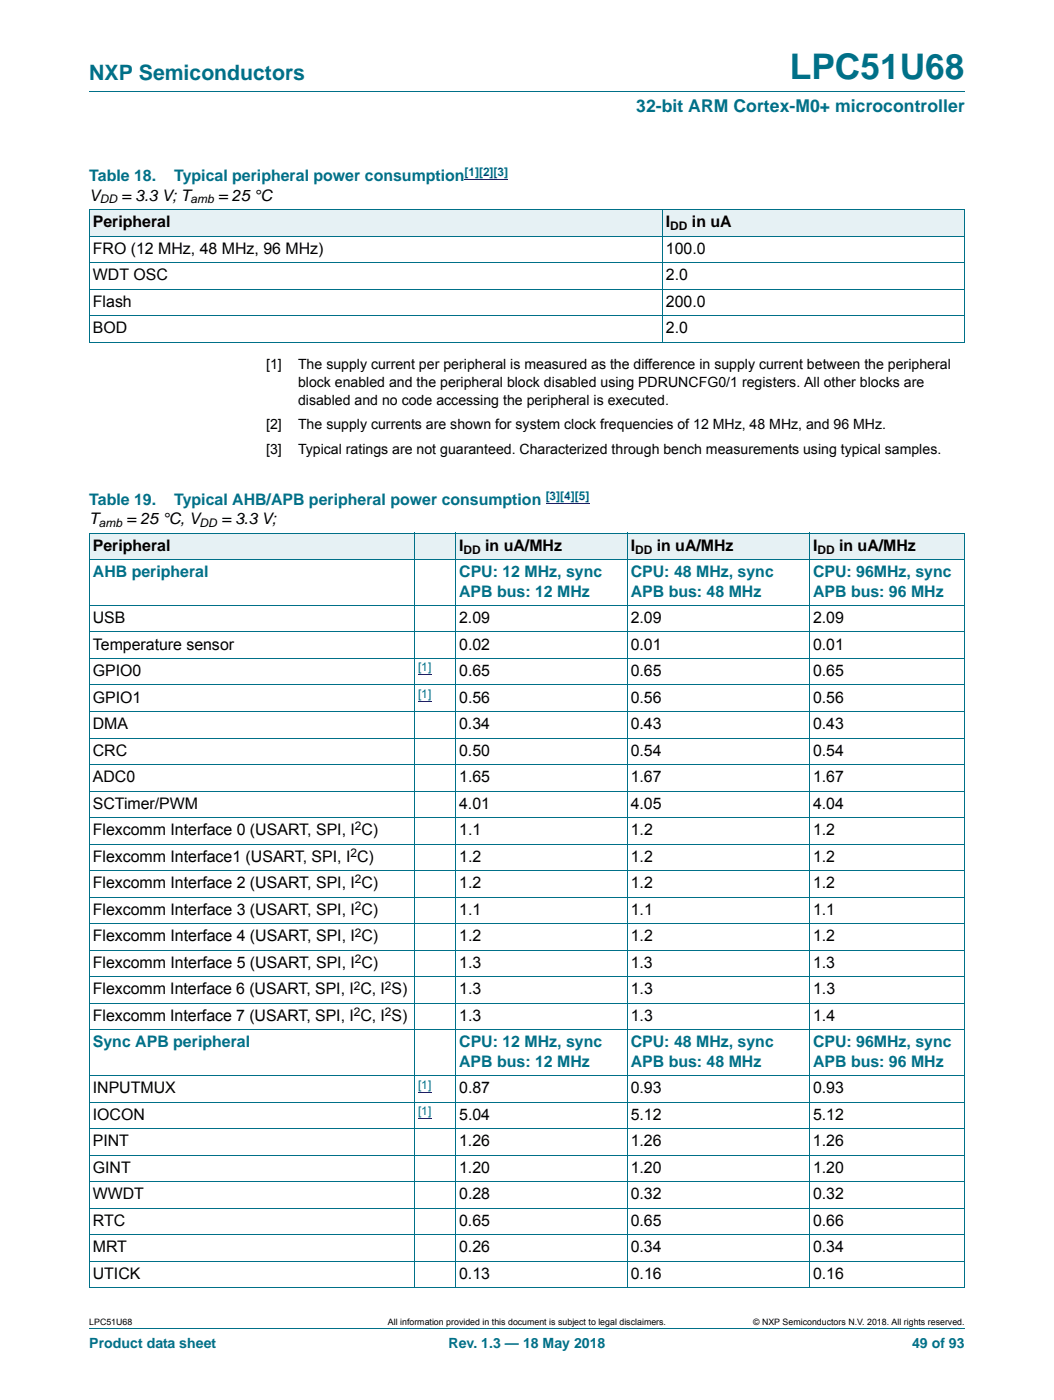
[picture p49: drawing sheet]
<svg xmlns="http://www.w3.org/2000/svg" width="210mm" height="279mm" viewBox="0 0 210 279" stroke-linecap="round" stroke-linejoin="round" font-family="sans-serif">
<defs><g id="words">
<text font-size="7" fill="#007088" x="157.6" y="15.8">LPC51U68</text>
<text font-size="4.2" fill="#007088" x="17.8" y="16">NXP Semiconductors</text>
<text font-size="3.5" fill="#007088" x="126.9" y="22.3">32-bit ARM Cortex-M0+ microcontroller</text>
<g font-size="3.2" fill="#007088">
<text x="17.8" y="36.2">Table 18.</text>
<text x="34.7" y="36.2">Typical peripheral power consumption</text>
<text x="17.8" y="100.7">Table 19.</text>
<text x="34.7" y="100.7">Typical AHB/APB peripheral power consumption</text>
<text x="18.5" y="115.2">AHB peripheral</text>
<text x="91.6" y="119.1">APB bus: 12 MHz</text>
<text x="91.6" y="115.2">CPU: 12 MHz, sync</text>
<text x="125.8" y="115.2">CPU: 48 MHz, sync</text>
<text x="125.8" y="119.1">APB bus: 48 MHz</text>
<text x="162.2" y="115.2">CPU: 96MHz, sync</text>
<text x="162.2" y="119.1">APB bus: 96 MHz</text>
<text x="18.5" y="209">Sync APB peripheral</text>
<text x="91.6" y="209">CPU: 12 MHz, sync</text>
<text x="125.8" y="209">CPU: 48 MHz, sync</text>
<text x="162.2" y="209">CPU: 96MHz, sync</text>
<text x="91.6" y="212.9">APB bus: 12 MHz</text>
<text x="125.8" y="212.9">APB bus: 48 MHz</text>
<text x="162.2" y="212.9">APB bus: 96 MHz</text>
</g>
<g font-size="3.2">
<text x="17.8" y="40">V</text>
<text x="24.3" y="40">= 3.3 V; T</text>
<text x="43.5" y="40">= 25 °C</text>
<text x="18.5" y="45.3">Peripheral</text>
<text x="132.8" y="45.3">I</text>
<text x="138" y="45.3">in uA</text>
<text x="18.5" y="50.6">FRO (12 MHz, 48 MHz, 96 MHz)</text>
<text x="132.8" y="50.6">100.0</text>
<text x="18.5" y="55.9">WDT OSC</text>
<text x="132.8" y="55.9">2.0</text>
<text x="18.5" y="61.2">Flash</text>
<text x="132.8" y="61.2">200.0</text>
<text x="18.5" y="66.5">BOD</text>
<text x="132.8" y="66.5">2.0</text>
<text x="17.8" y="104.6">T</text>
<text x="25.3" y="104.6">= 25 °C, V</text>
<text x="44.2" y="104.6">= 3.3 V;</text>
<text x="18.5" y="109.9">Peripheral</text>
<text x="91.6" y="109.9">I</text>
<text x="96.8" y="109.9">in uA/MHz</text>
<text x="125.8" y="109.9">I</text>
<text x="131" y="109.9">in uA/MHz</text>
<text x="162.2" y="109.9">I</text>
<text x="167.4" y="109.9">in uA/MHz</text>
<text x="18.5" y="124.4">USB</text>
<text x="91.6" y="124.4">2.09</text>
<text x="125.8" y="124.4">2.09</text>
<text x="162.2" y="124.4">2.09</text>
<text x="18.5" y="129.6">Temperature sensor</text>
<text x="91.6" y="129.6">0.02</text>
<text x="125.8" y="129.6">0.01</text>
<text x="162.2" y="129.6">0.01</text>
<text x="18.5" y="134.9">GPIO0</text>
<text x="91.6" y="134.9">0.65</text>
<text x="125.8" y="134.9">0.65</text>
<text x="162.2" y="134.9">0.65</text>
<text x="18.5" y="140.2">GPIO1</text>
<text x="91.6" y="140.2">0.56</text>
<text x="125.8" y="140.2">0.56</text>
<text x="162.2" y="140.2">0.56</text>
<text x="18.5" y="145.5">DMA</text>
<text x="91.6" y="145.5">0.34</text>
<text x="125.8" y="145.5">0.43</text>
<text x="162.2" y="145.5">0.43</text>
<text x="18.5" y="150.8">CRC</text>
<text x="91.6" y="150.8">0.50</text>
<text x="125.8" y="150.8">0.54</text>
<text x="162.2" y="150.8">0.54</text>
<text x="18.5" y="156.1">ADC0</text>
<text x="18.5" y="161.4">SCTimer/PWM</text>
<text x="91.6" y="161.4">4.01</text>
<text x="91.6" y="156.1">1.65</text>
<text x="125.8" y="156.1">1.67</text>
<text x="125.8" y="161.4">4.05</text>
<text x="162.2" y="156.1">1.67</text>
<text x="162.2" y="161.4">4.04</text>
<text x="18.5" y="166.7">Flexcomm Interface 0 (USART, SPI, I C)</text>
<text x="91.6" y="166.7">1.1</text>
<text x="125.8" y="166.7">1.2</text>
<text x="162.2" y="166.7">1.2</text>
<text x="18.5" y="172">Flexcomm Interface1 (USART, SPI, I C)</text>
<text x="91.6" y="172">1.2</text>
<text x="125.8" y="172">1.2</text>
<text x="162.2" y="172">1.2</text>
<text x="18.5" y="177.3">Flexcomm Interface 2 (USART, SPI, I C)</text>
<text x="91.6" y="177.3">1.2</text>
<text x="125.8" y="177.3">1.2</text>
<text x="162.2" y="177.3">1.2</text>
<text x="18.5" y="182.6">Flexcomm Interface 3 (USART, SPI, I C)</text>
<text x="91.6" y="182.6">1.1</text>
<text x="125.8" y="182.6">1.1</text>
<text x="162.2" y="182.6">1.1</text>
<text x="18.5" y="187.9">Flexcomm Interface 4 (USART, SPI, I C)</text>
<text x="91.6" y="187.9">1.2</text>
<text x="125.8" y="187.9">1.2</text>
<text x="162.2" y="187.9">1.2</text>
<text x="18.5" y="193.1">Flexcomm Interface 5 (USART, SPI, I C)</text>
<text x="91.6" y="193.1">1.3</text>
<text x="125.8" y="193.1">1.3</text>
<text x="162.2" y="193.1">1.3</text>
<text x="18.5" y="203.7">Flexcomm Interface 7 (USART, SPI, I C, I S)</text>
<text x="18.5" y="198.4">Flexcomm Interface 6 (USART, SPI, I C, I S)</text>
<text x="91.6" y="198.4">1.3</text>
<text x="91.6" y="203.7">1.3</text>
<text x="125.8" y="198.4">1.3</text>
<text x="125.8" y="203.7">1.3</text>
<text x="162.2" y="198.4">1.3</text>
<text x="162.2" y="203.7">1.4</text>
<text x="18.5" y="218.2">INPUTMUX</text>
<text x="91.6" y="218.2">0.87</text>
<text x="125.8" y="218.2">0.93</text>
<text x="162.2" y="218.2">0.93</text>
<text x="18.5" y="223.5">IOCON</text>
<text x="91.6" y="223.5">5.04</text>
<text x="125.8" y="223.5">5.12</text>
<text x="162.2" y="223.5">5.12</text>
<text x="18.5" y="228.8">PINT</text>
<text x="91.6" y="228.8">1.26</text>
<text x="125.8" y="228.8">1.26</text>
<text x="162.2" y="228.8">1.26</text>
<text x="18.5" y="234.1">GINT</text>
<text x="18.5" y="239.4">WWDT</text>
<text x="91.6" y="234.1">1.20</text>
<text x="91.6" y="239.4">0.28</text>
<text x="125.8" y="234.1">1.20</text>
<text x="125.8" y="239.4">0.32</text>
<text x="162.2" y="239.4">0.32</text>
<text x="162.2" y="234.1">1.20</text>
<text x="18.5" y="244.7">RTC</text>
<text x="91.6" y="244.7">0.65</text>
<text x="125.8" y="244.7">0.65</text>
<text x="162.2" y="244.7">0.66</text>
<text x="18.5" y="250">MRT</text>
<text x="91.6" y="250">0.26</text>
<text x="125.8" y="250">0.34</text>
<text x="162.2" y="250">0.34</text>
<text x="18.5" y="255.2">UTICK</text>
<text x="91.6" y="255.2">0.13</text>
<text x="125.8" y="255.2">0.16</text>
<text x="162.2" y="255.2">0.16</text>
</g>
<g font-size="2.8">
<text x="53.1" y="73.7">[1]</text>
<text x="59.4" y="73.7">The supply current per peripheral is measured as the difference in supply current between the peripheral</text>
<text x="59.4" y="77.2">block enabled and the peripheral block disabled using PDRUNCFG0/1 registers. All other blocks are</text>
<text x="59.5" y="80.7">disabled and no code accessing the peripheral is executed.</text>
<text x="53.1" y="85.7">[2]</text>
<text x="59.4" y="85.7">The supply currents are shown for system clock frequencies of 12 MHz, 48 MHz, and 96 MHz.</text>
<text x="53.1" y="90.6">[3]</text>
<text x="59.5" y="90.6">Typical ratings are not guaranteed. Characterized through bench measurements using typical samples.</text>
</g>
<g font-size="2.8" fill="#007088">
<text x="17.8" y="269.1">Product data sheet</text>
<text x="89.5" y="269.1">Rev. 1.3 — 18 May 2018</text>
<text x="181.9" y="269.1">49 of 93</text>
</g>
<g font-size="2.4" fill="#00f">
<text x="92.7" y="35.2">[1][2][3]</text>
<text x="108.9" y="99.8">[3][4][5]</text>
<text x="83.4" y="134">[1]</text>
<text x="83.4" y="139.3">[1]</text>
<text x="83.4" y="217.2">[1]</text>
<text x="83.4" y="222.5">[1]</text>
</g>
<g font-size="2.4">
<text x="19.9" y="40.6">DD</text>
<text x="38" y="40.6">amb</text>
<text x="133.7" y="45.9">DD</text>
<text x="19.7" y="105.2">amb</text>
<text x="39.8" y="105.2">DD</text>
<text x="92.5" y="110.5">DD</text>
<text x="126.7" y="110.5">DD</text>
<text x="163.1" y="110.5">DD</text>
<text x="70.8" y="165.7">2</text>
<text x="69.9" y="171">2</text>
<text x="70.8" y="176.3">2</text>
<text x="70.8" y="181.6">2</text>
<text x="70.8" y="186.9">2</text>
<text x="70.6" y="197.5">2</text>
<text x="70.8" y="192.2">2</text>
<text x="76.8" y="197.5">2</text>
<text x="70.6" y="202.8">2</text>
<text x="76.8" y="202.8">2</text>
</g>
<g font-size="1.8">
<text x="17.8" y="264.5">LPC51U68</text>
<text x="77.4" y="264.5">All information provided in this document is subject to legal disclaimers.</text>
<text x="150.2" y="264.5">© NXP Semiconductors N.V. 2018. All rights reserved.</text>
</g>
</g></defs>
<path d="M17.8 18.2h174.6M17.8 265.1h174.6" fill="none" stroke="#007088" stroke-width=".2"/>
<path d="M92.7 35.9h8.7" fill="none" stroke="#00f" stroke-width=".2"/>
<g fill="#e6f1f4">
<path d="M17.8 41.8h114.3v5.3h-114.3z"/>
<path d="M132.1 41.8h60.3v5.3h-60.3z"/>
</g>
<path d="M17.8 41.8h174.7M17.8 47.1h174.7M17.8 52.4h174.7M17.8 57.7h174.7M17.8 41.8v26.4M132.1 41.8v26.5M192.5 41.8v26.4M17.8 63h174.7M17.8 68.3h174.7" fill="none" stroke="#007088" stroke-width=".2"/>
<path d="M108.9 100.5h8.7" fill="none" stroke="#00f" stroke-width=".2"/>
<g fill="#e6f1f4">
<path d="M17.8 106.4h64.9v5.3h-64.9z"/>
<path d="M82.7 106.4h42.4v5.3h-42.4z"/>
<path d="M125.1 106.4h36.4v5.3h-36.4z"/>
<path d="M161.5 106.4h30.9v5.3h-30.9z"/>
</g>
<path d="M83.4 134.7h2.6M83.4 140h2.6M83.4 218h2.6M83.4 223.2h2.6" fill="none" stroke="#00f" stroke-width=".2"/>
<g fill="none" stroke="#007088" stroke-width=".2">
<path d="M17.8 106.4h174.7M17.8 111.7h174.7M17.8 106.4v150.6M82.7 106.3v150.7M90.9 106.3v150.7M125.1 106.3v150.7M161.5 106.3v150.7M192.5 106.4v150.6M17.8 120.8h174.7M17.8 126.1h174.7M17.8 131.4h174.7M17.8 136.7h174.7"/>
<path d="M17.8 142h174.7M17.8 147.3h174.7M17.8 152.6h174.7M17.8 157.9h174.7M17.8 163.2h174.7M17.8 168.5h174.7M17.8 173.7h174.7M17.8 179h174.7M17.8 184.3h174.7M17.8 189.6h174.7M17.8 194.9h174.7M17.8 200.2h174.7"/>
<path d="M17.8 205.5h174.7M17.8 214.7h174.7M17.8 220h174.7M17.8 225.3h174.7M17.8 230.6h174.7M17.8 235.8h174.7M17.8 241.1h174.7M17.8 246.4h174.7M17.8 251.7h174.7M17.8 257h174.7"/>
</g>
<use href="#words"/>
</svg>
